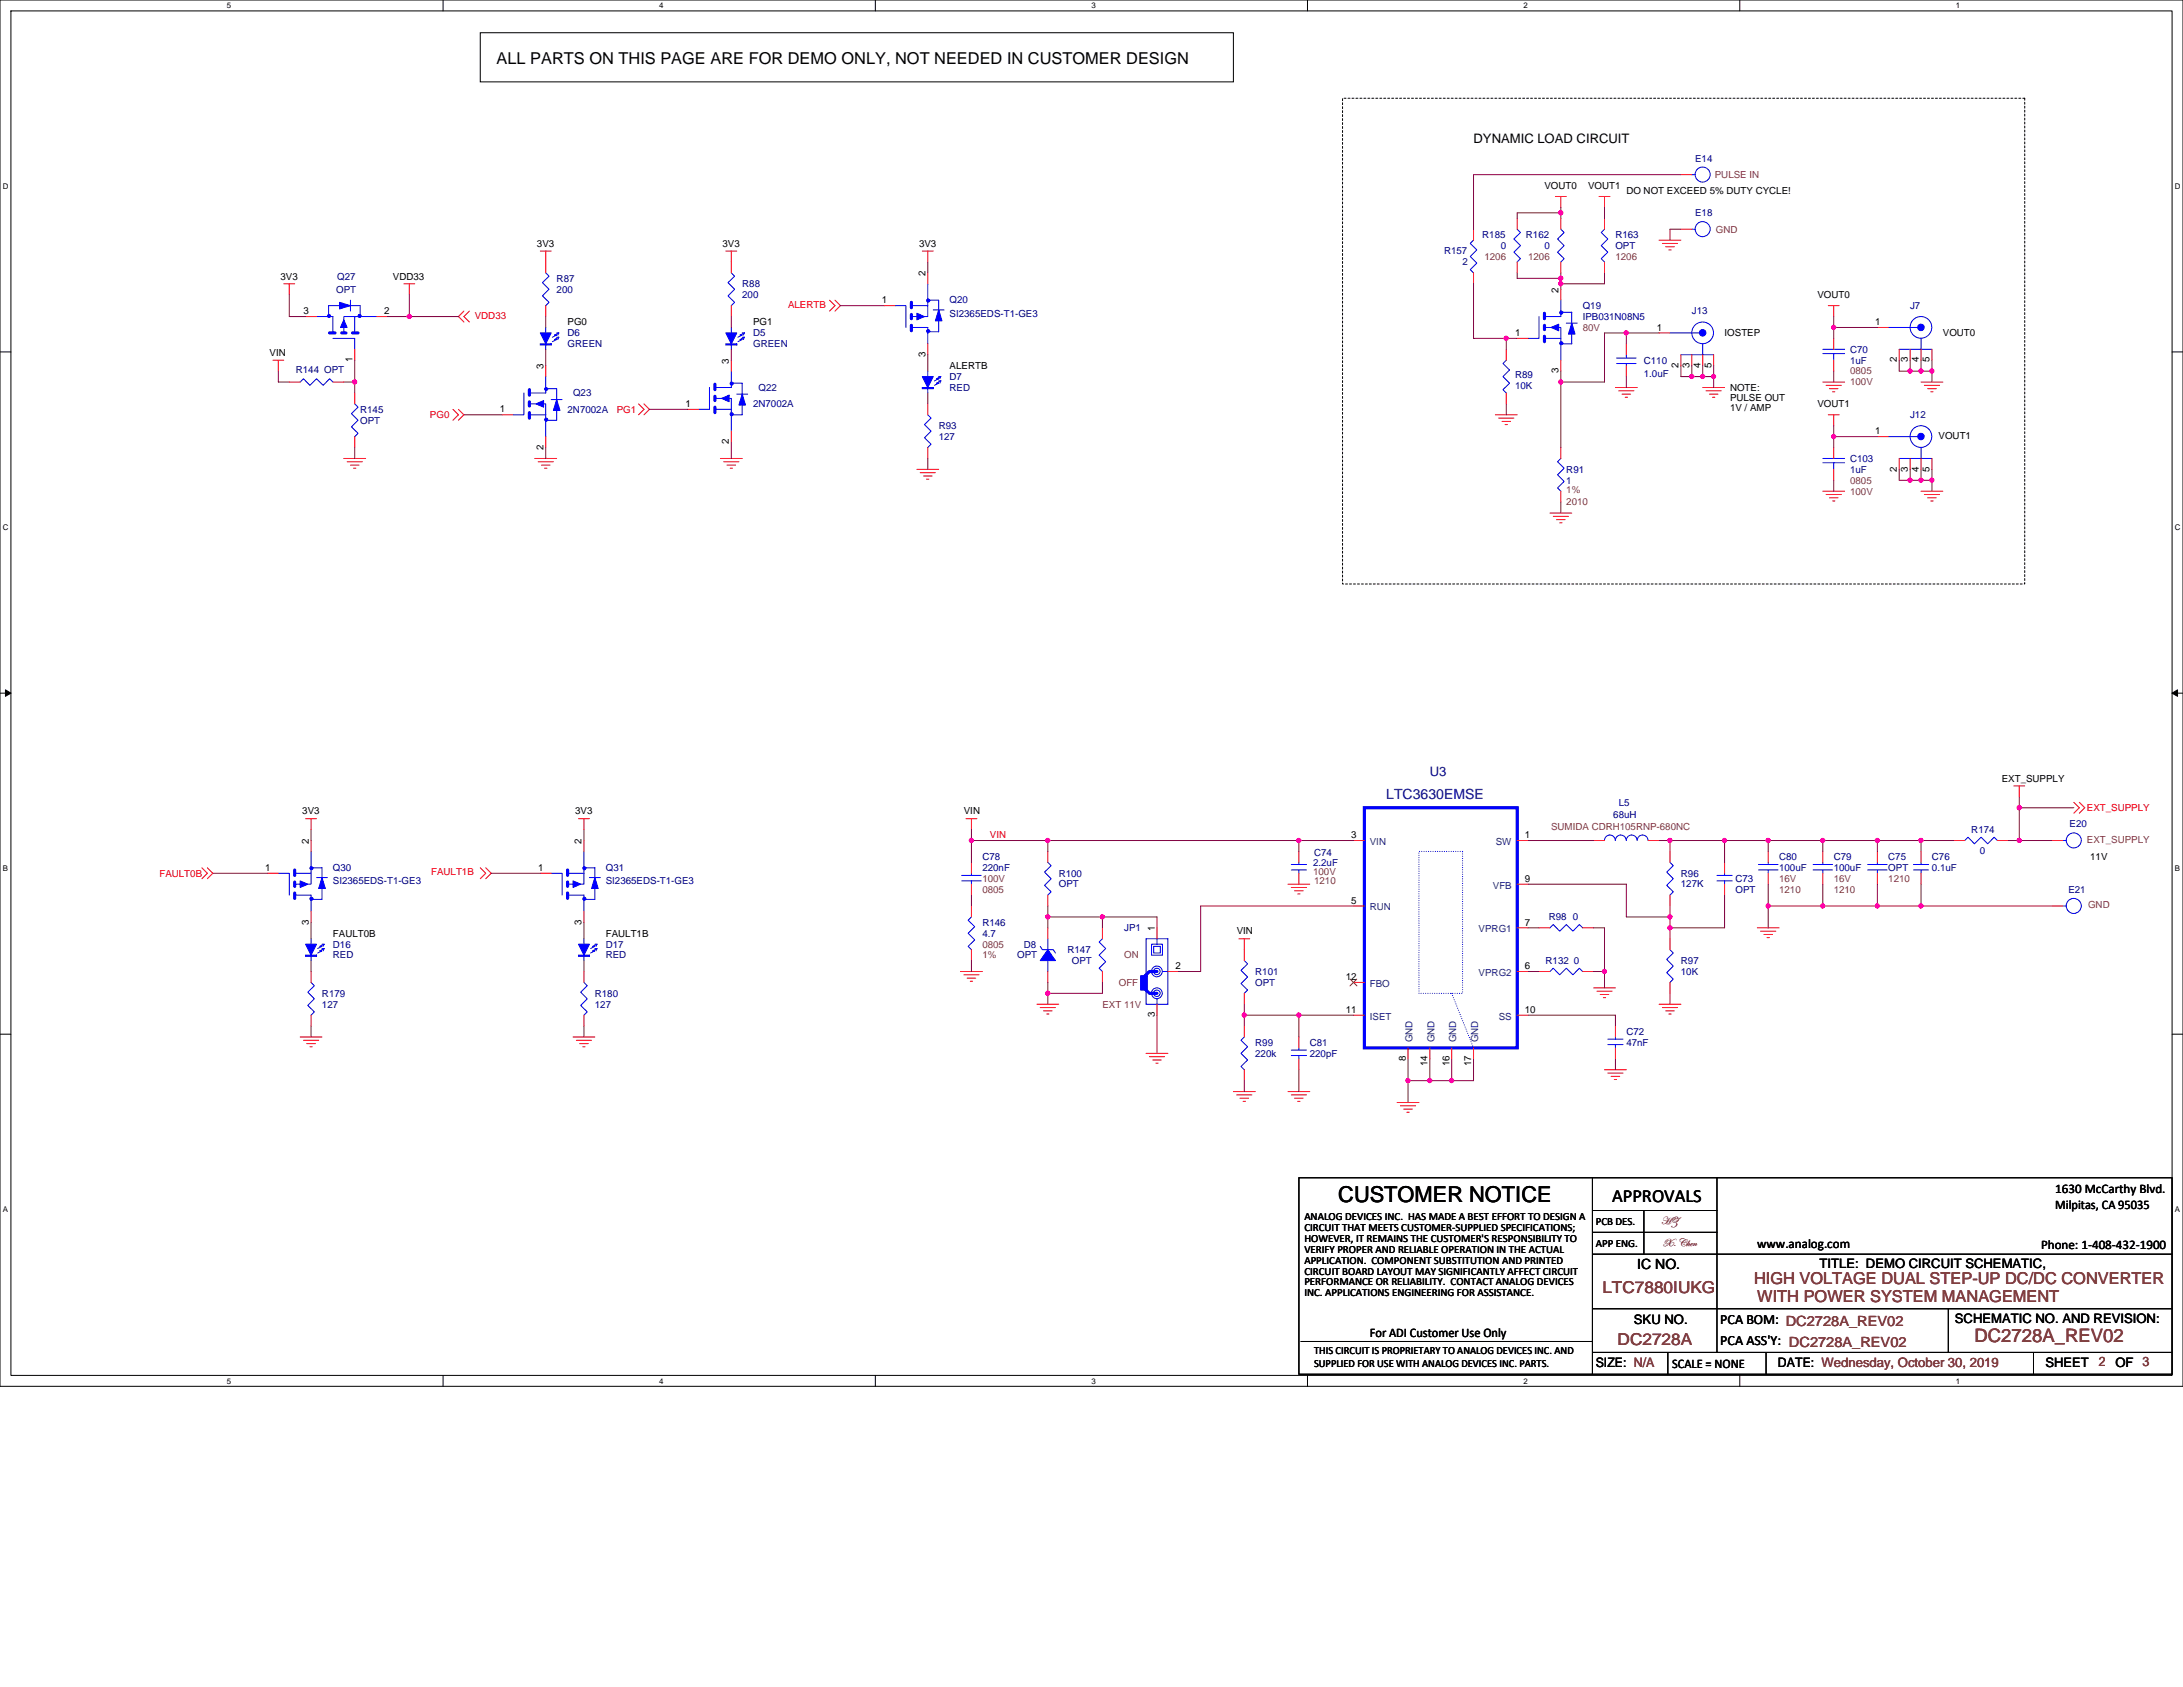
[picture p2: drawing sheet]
<svg xmlns="http://www.w3.org/2000/svg" width="279mm" height="216mm" viewBox="0 0 279 216" stroke-linecap="round" stroke-linejoin="round" font-family="sans-serif">
<defs><g id="words">
<text font-size="2.8" x="171.3" y="153.8">CUSTOMER NOTICE</text>
<text font-size="2.4" x="206.3" y="153.8">APPROVALS</text>
<text font-size="2.4" fill="#804040" x="252.7" y="171.7">DC2728A_REV02</text>
<text font-size="2.1" x="63.6" y="8.2">ALL PARTS ON THIS PAGE ARE FOR DEMO ONLY, NOT NEEDED IN CUSTOMER DESIGN</text>
<g font-size="2.1" fill="#804040">
<text x="205.1" y="165.5">LTC7880IUKG</text>
<text x="224.5" y="164.4">HIGH VOLTAGE DUAL STEP-UP DC/DC CONVERTER</text>
<text x="224.9" y="166.6">WITH POWER SYSTEM MANAGEMENT</text>
<text x="207" y="172.2">DC2728A</text>
</g>
<text font-size="1.8" fill="#000080" x="177.4" y="102.2">LTC3630EMSE</text>
<g font-size="1.8">
<text x="209.5" y="162.4">IC NO.</text>
<text x="220.2" y="169.5">PCA BOM: DC2728A_REV02</text>
<text x="220.2" y="172.1">PCA ASS'Y: DC2728A_REV02</text>
</g>
<g font-size="1.7">
<text x="188.6" y="18.3">DYNAMIC LOAD CIRCUIT</text>
<text x="263.1" y="154.7">Milpitas, CA 95035</text>
<text x="263.1" y="152.7">1630 McCarthy Blvd.</text>
<text x="224.9" y="159.7">www.analog.com</text>
<text x="261.2" y="159.9">Phone: 1‐408‐432‐1900</text>
<text x="232.9" y="162.3">TITLE: DEMO CIRCUIT SCHEMATIC,</text>
<text x="175.3" y="171">For ADI Customer Use Only</text>
<text x="209.1" y="169.4">SKU NO.</text>
<text x="250.2" y="169.3">SCHEMATIC NO. AND REVISION:</text>
<text x="204.2" y="175">SIZE: N/A</text>
<text x="214" y="175.1">SCALE = NONE</text>
<text x="227.6" y="175">DATE: Wednesday, October 30, 2019</text>
<text x="261.8" y="175">SHEET</text>
<text x="270.7" y="175">OF 3</text>
</g>
<text font-size="1.7" fill="#000080" x="183" y="99.3">U3</text>
<text font-size="1.7" fill="#804040" x="268.6" y="174.9">2</text>
<g font-size="1.4">
<text x="166.9" y="156.1">ANALOG DEVICES INC. HAS MADE A BEST EFFORT TO DESIGN A</text>
<text x="166.9" y="157.5">CIRCUIT THAT MEETS CUSTOMER‐SUPPLIED SPECIFICATIONS;</text>
<text x="166.9" y="158.9">HOWEVER, IT REMAINS THE CUSTOMER'S RESPONSIBILITY TO</text>
<text x="166.9" y="160.3">VERIFY PROPER AND RELIABLE OPERATION IN THE ACTUAL</text>
<text x="166.9" y="161.7">APPLICATION. COMPONENT SUBSTITUTION AND PRINTED</text>
<text x="204.2" y="156.8">PCB DES.</text>
<text x="204.2" y="159.6">APP ENG.</text>
<text x="166.9" y="163.1">CIRCUIT BOARD LAYOUT MAY SIGNIFICANTLY AFFECT CIRCUIT</text>
<text x="166.9" y="164.5">PERFORMANCE OR RELIABILITY. CONTACT ANALOG DEVICES</text>
<text x="166.9" y="165.9">INC. APPLICATIONS ENGINEERING FOR ASSISTANCE.</text>
<text x="168.2" y="173.3">THIS CIRCUIT IS PROPRIETARY TO ANALOG DEVICES INC. AND</text>
<text x="168.2" y="175">SUPPLIED FOR USE WITH ANALOG DEVICES INC. PARTS.</text>
</g>
<g font-size="1.4" fill="#804040">
<text x="212.6" y="156.7">[</text>
<text x="212.8" y="159.5">kA V{xÇ</text>
<text x="213.8" y="156.7">m</text>
</g>
<g font-size="1.2" fill="#000080">
<text x="217" y="20.7">E14</text>
<text x="217" y="27.7">E18</text>
<text x="43.2" y="35.8">Q27</text>
<text x="184.8" y="32.6">R157</text>
<text x="187.2" y="34">2</text>
<text x="189.7" y="30.5">R185</text>
<text x="192.1" y="31.9">0</text>
<text x="195.3" y="30.5">R162</text>
<text x="197.7" y="31.9">0</text>
<text x="206.8" y="30.5">R163</text>
<text x="206.8" y="31.9">OPT</text>
<text x="43" y="37.4">OPT</text>
<text x="71.2" y="36">R87</text>
<text x="71.2" y="37.4">200</text>
<text x="95" y="36.7">R88</text>
<text x="95" y="38.1">200</text>
<text x="121.5" y="38.8">Q20</text>
<text x="121.5" y="40.5">SI2365EDS-T1-GE3</text>
<text x="202.6" y="39.5">Q19</text>
<text x="202.6" y="40.9">IPB031N08N5</text>
<text x="216.5" y="40.2">J13</text>
<text x="244.5" y="39.5">J7</text>
<text x="37.9" y="47.8">R144 OPT</text>
<text x="72.6" y="43">D6</text>
<text x="72.6" y="44.4">GREEN</text>
<text x="96.4" y="43">D5</text>
<text x="96.4" y="44.4">GREEN</text>
<text x="210.4" y="46.5">C110</text>
<text x="236.8" y="45.1">C70</text>
<text x="236.8" y="46.5">1uF</text>
<text x="46.1" y="52.8">R145</text>
<text x="72.6" y="52.8">2N7002A</text>
<text x="73.3" y="50.7">Q23</text>
<text x="96.4" y="52.1">2N7002A</text>
<text x="97.1" y="50">Q22</text>
<text x="121.5" y="48.6">D7</text>
<text x="121.5" y="50">RED</text>
<text x="193.9" y="48.3">R89</text>
<text x="193.9" y="49.7">10K</text>
<text x="210.4" y="48.2">1.0uF</text>
<text x="244.5" y="53.5">J12</text>
<text x="46.1" y="54.2">OPT</text>
<text x="120.1" y="54.9">R93</text>
<text x="120.1" y="56.3">127</text>
<text x="236.8" y="59.1">C103</text>
<text x="200.5" y="60.5">R91</text>
<text x="200.5" y="61.9">1</text>
<text x="236.8" y="60.5">1uF</text>
<text x="206.5" y="104.6">68uH</text>
<text x="207.2" y="103.1">L5</text>
<text x="252.3" y="106.6">R174</text>
<text x="264.9" y="105.9">E20</text>
<text x="42.6" y="111.5">Q30</text>
<text x="42.6" y="113.2">SI2365EDS-T1-GE3</text>
<text x="77.5" y="111.5">Q31</text>
<text x="77.5" y="113.2">SI2365EDS-T1-GE3</text>
<text x="125.7" y="110.1">C78</text>
<text x="125.7" y="111.5">220nF</text>
<text x="135.5" y="112.2">R100</text>
<text x="135.5" y="113.6">OPT</text>
<text x="168.1" y="110.8">2.2uF</text>
<text x="168.2" y="109.5">C74</text>
<text x="215.1" y="112.2">R96</text>
<text x="215.1" y="113.6">127K</text>
<text x="222.1" y="112.9">C73</text>
<text x="227.7" y="110.1">C80</text>
<text x="227.7" y="111.5">100uF</text>
<text x="234.7" y="110.1">C79</text>
<text x="234.7" y="111.5">100uF</text>
<text x="241.7" y="110.1">C75</text>
<text x="241.7" y="111.5">OPT</text>
<text x="247.3" y="110.1">C76</text>
<text x="247.3" y="111.5">0.1uF</text>
<text x="253.4" y="109.2">0</text>
<text x="125.7" y="118.5">R146</text>
<text x="125.7" y="119.9">4.7</text>
<text x="143.9" y="119.2">JP1</text>
<text x="198.2" y="117.8">R98 0</text>
<text x="222.1" y="114.3">OPT</text>
<text x="264.7" y="114.3">E21</text>
<text x="42.6" y="121.3">D16</text>
<text x="42.6" y="122.7">RED</text>
<text x="77.5" y="121.3">D17</text>
<text x="77.5" y="122.7">RED</text>
<text x="130.2" y="122.7">OPT</text>
<text x="131" y="121.3">D8</text>
<text x="136.6" y="122">R147</text>
<text x="137.2" y="123.4">OPT</text>
<text x="160.7" y="124.8">R101</text>
<text x="197.8" y="123.4">R132 0</text>
<text x="215.1" y="123.4">R97</text>
<text x="215.1" y="124.8">10K</text>
<text x="41.2" y="127.6">R179</text>
<text x="41.2" y="128.9">127</text>
<text x="76.1" y="127.6">R180</text>
<text x="76.1" y="128.9">127</text>
<text x="160.7" y="126.2">OPT</text>
<text x="160.7" y="133.8">R99</text>
<text x="160.7" y="135.2">220k</text>
<text x="167.6" y="133.8">C81</text>
<text x="167.6" y="135.2">220pF</text>
<text x="208.2" y="132.4">C72</text>
<text x="208.2" y="133.8">47nF</text>
</g>
<g font-size="1.2" fill="#804040">
<text x="219.5" y="22.8">PULSE IN</text>
<text x="219.6" y="29.8">GND</text>
<text x="190" y="33.3">1206</text>
<text x="195.6" y="33.3">1206</text>
<text x="206.8" y="33.3">1206</text>
<text x="202.6" y="42.3">80V</text>
<text x="236.8" y="47.9">0805</text>
<text x="236.8" y="49.3">100V</text>
<text x="200.5" y="63.1">1%</text>
<text x="200.5" y="64.7">2010</text>
<text x="236.8" y="63.3">100V</text>
<text x="236.8" y="61.9">0805</text>
<text x="198.5" y="106.2">SUMIDA CDRH105RNP-680NC</text>
<text x="267.1" y="107.8">EXT_SUPPLY</text>
<text x="125.7" y="112.9">100V</text>
<text x="168.1" y="112">100V</text>
<text x="168.2" y="113.2">1210</text>
<text x="227.7" y="112.9">16V</text>
<text x="234.7" y="112.9">16V</text>
<text x="241.7" y="112.9">1210</text>
<text x="125.7" y="114.3">0805</text>
<text x="227.7" y="114.3">1210</text>
<text x="234.7" y="114.3">1210</text>
<text x="267.3" y="116.2">GND</text>
<text x="125.7" y="121.3">0805</text>
<text x="125.7" y="122.7">1%</text>
<text x="143.9" y="122.7">ON</text>
<text x="141.1" y="128.9">EXT 11V</text>
<text x="143.2" y="126.2">OFF</text>
</g>
<g font-size="1.2">
<text x="197.7" y="24.2">VOUT0</text>
<text x="203.3" y="24.2">VOUT1</text>
<text x="208.2" y="24.9">DO NOT EXCEED 5% DUTY CYCLE!</text>
<text x="35.9" y="35.8">3V3</text>
<text x="50.3" y="35.8">VDD33</text>
<text x="68.7" y="31.6">3V3</text>
<text x="92.5" y="31.6">3V3</text>
<text x="117.6" y="31.6">3V3</text>
<text x="118.4" y="35.3" transform="rotate(-90 118.4 35.3)">2</text>
<text x="38.8" y="40.2">3</text>
<text x="49.2" y="40.2">2</text>
<text x="72.6" y="41.6">PG0</text>
<text x="96.4" y="41.6">PG1</text>
<text x="112.9" y="38.8">1</text>
<text x="199.5" y="37.4" transform="rotate(-90 199.5 37.4)">2</text>
<text x="232.6" y="38.1">VOUT0</text>
<text x="240" y="41.6">1</text>
<text x="34.5" y="45.6">VIN</text>
<text x="45.1" y="46.4" transform="rotate(-90 45.1 46.4)">1</text>
<text x="69.6" y="47.2" transform="rotate(-90 69.6 47.2)">3</text>
<text x="93.3" y="46.5" transform="rotate(-90 93.3 46.5)">3</text>
<text x="118.4" y="45.7" transform="rotate(-90 118.4 45.7)">3</text>
<text x="121.5" y="47.2">ALERTB</text>
<text x="193.9" y="43">1</text>
<text x="199.5" y="47.8" transform="rotate(-90 199.5 47.8)">3</text>
<text x="212.1" y="42.3">1</text>
<text x="214.8" y="47.1" transform="rotate(-90 214.8 47.1)">2</text>
<text x="216.2" y="47.1" transform="rotate(-90 216.2 47.1)">3</text>
<text x="217.6" y="47.1" transform="rotate(-90 217.6 47.1)">4</text>
<text x="219" y="47.1" transform="rotate(-90 219 47.1)">5</text>
<text x="220.7" y="43">IOSTEP</text>
<text x="242.8" y="46.4" transform="rotate(-90 242.8 46.4)">2</text>
<text x="244.2" y="46.4" transform="rotate(-90 244.2 46.4)">3</text>
<text x="245.6" y="46.4" transform="rotate(-90 245.6 46.4)">4</text>
<text x="247" y="46.4" transform="rotate(-90 247 46.4)">5</text>
<text x="248.7" y="43">VOUT0</text>
<text x="64" y="52.8">1</text>
<text x="87.7" y="52.1">1</text>
<text x="221.4" y="50">NOTE:</text>
<text x="221.4" y="51.3">PULSE OUT</text>
<text x="221.4" y="52.6">1V / AMP</text>
<text x="232.6" y="52.1">VOUT1</text>
<text x="69.6" y="57.6" transform="rotate(-90 69.6 57.6)">2</text>
<text x="93.3" y="56.9" transform="rotate(-90 93.3 56.9)">2</text>
<text x="240" y="55.6">1</text>
<text x="248.1" y="56.2">VOUT1</text>
<text x="242.8" y="60.3" transform="rotate(-90 242.8 60.3)">2</text>
<text x="244.2" y="60.3" transform="rotate(-90 244.2 60.3)">3</text>
<text x="245.6" y="60.3" transform="rotate(-90 245.6 60.3)">4</text>
<text x="247" y="60.3" transform="rotate(-90 247 60.3)">5</text>
<text x="256.2" y="100">EXT_SUPPLY</text>
<text x="38.7" y="104.2">3V3</text>
<text x="39.5" y="108" transform="rotate(-90 39.5 108)">2</text>
<text x="73.6" y="104.2">3V3</text>
<text x="74.4" y="108" transform="rotate(-90 74.4 108)">2</text>
<text x="123.4" y="104.2">VIN</text>
<text x="173" y="107.3">3</text>
<text x="195.2" y="107.3">1</text>
<text x="34" y="111.5">1</text>
<text x="68.9" y="111.5">1</text>
<text x="195.2" y="112.9">9</text>
<text x="267.5" y="110.1">11V</text>
<text x="39.5" y="118.3" transform="rotate(-90 39.5 118.3)">3</text>
<text x="42.6" y="119.9">FAULT0B</text>
<text x="74.4" y="118.3" transform="rotate(-90 74.4 118.3)">3</text>
<text x="77.5" y="119.9">FAULT1B</text>
<text x="147.8" y="119.2" transform="rotate(-90 147.8 119.2)">1</text>
<text x="158.3" y="119.6">VIN</text>
<text x="173" y="115.7">5</text>
<text x="195.2" y="118.4">7</text>
<text x="150.5" y="124">2</text>
<text x="172.3" y="125.4">12</text>
<text x="195.2" y="124">6</text>
<text x="147.8" y="130.2" transform="rotate(-90 147.8 130.2)">3</text>
<text x="172.3" y="129.6">11</text>
<text x="195.2" y="129.6">10</text>
<text x="179.9" y="135.8" transform="rotate(-90 179.9 135.8)">8</text>
<text x="182.7" y="136.5" transform="rotate(-90 182.7 136.5)">14</text>
<text x="185.5" y="136.5" transform="rotate(-90 185.5 136.5)">16</text>
<text x="188.3" y="136.5" transform="rotate(-90 188.3 136.5)">17</text>
</g>
<g font-size="1.2" fill="#f00">
<text x="60.8" y="40.8">VDD33</text>
<text x="100.9" y="39.4">ALERTB</text>
<text x="55" y="53.5">PG0</text>
<text x="78.9" y="52.8">PG1</text>
<text x="126.7" y="107.3">VIN</text>
<text x="267.1" y="103.8">EXT_SUPPLY</text>
<text x="20.4" y="112.2">FAULT0B</text>
<text x="55.2" y="112">FAULT1B</text>
</g>
<g font-size="1.2" fill="#004080">
<text x="175.3" y="108.1">VIN</text>
<text x="191.1" y="113.7">VFB</text>
<text x="191.4" y="108.1">SW</text>
<text x="175.3" y="116.5">RUN</text>
<text x="189.3" y="119.3">VPRG1</text>
<text x="189.3" y="124.9">VPRG2</text>
<text x="175.3" y="126.3">FBO</text>
<text x="175.3" y="130.5">ISET</text>
<text x="191.8" y="130.5">SS</text>
<text x="180.8" y="133.4" transform="rotate(-90 180.8 133.4)">GND</text>
<text x="183.6" y="133.4" transform="rotate(-90 183.6 133.4)">GND</text>
<text x="186.4" y="133.4" transform="rotate(-90 186.4 133.4)">GND</text>
<text x="189.2" y="133.4" transform="rotate(-90 189.2 133.4)">GND</text>
</g>
<g font-size="1">
<text x="29" y="1.1">5</text>
<text x="84.3" y="1.1">4</text>
<text x="139.7" y="1.1">3</text>
<text x="195" y="1.1">2</text>
<text x="250.3" y="1.1">1</text>
<text x=".4" y="24.1">D</text>
<text x="278.4" y="24.1">D</text>
<text x=".4" y="67.8">C</text>
<text x="278.4" y="67.8">C</text>
<text x=".4" y="111.4">B</text>
<text x="278.4" y="111.4">B</text>
<text x=".4" y="155.1">A</text>
<text x="278.4" y="155.1">A</text>
<text x="29" y="177.1">5</text>
<text x="84.3" y="177.1">4</text>
<text x="139.7" y="177.1">3</text>
<text x="195" y="177.1">2</text>
<text x="250.3" y="177.1">1</text>
</g>
</g></defs>
<path d="M0 0h279.4v177.4h-279.4zM1.4 1.4h276.6v174.6h-276.6z" fill="none" stroke="#000" stroke-width=".13"/>
<g fill="#fff">
<path d="M29 .1h.6v1.2h-.6z"/>
<path d="M29 176.2h.6v1.1h-.6z"/>
</g>
<path d="M56.7 0v1.4M56.7 176v1.4" fill="none" stroke="#000" stroke-width=".13"/>
<g fill="#fff">
<path d="M84.3 .1h.6v1.2h-.6z"/>
<path d="M84.3 176.2h.6v1.1h-.6z"/>
</g>
<path d="M112 0v1.4M112 176v1.4" fill="none" stroke="#000" stroke-width=".13"/>
<g fill="#fff">
<path d="M139.7 .1h.5v1.2h-.5z"/>
<path d="M139.7 176.2h.5v1.1h-.5z"/>
</g>
<path d="M167.3 0v1.4M167.3 176v1.4" fill="none" stroke="#000" stroke-width=".13"/>
<g fill="#fff">
<path d="M195 .1h.5v1.2h-.5z"/>
<path d="M195 176.2h.5v1.1h-.5z"/>
</g>
<path d="M222.7 0v1.4M222.7 176v1.4" fill="none" stroke="#000" stroke-width=".13"/>
<g fill="#fff">
<path d="M250.3 .1h.6v1.2h-.6z"/>
<path d="M250.3 176.2h.6v1.1h-.6z"/>
<path d="M.4 23.2h.7v1.1h-.7z"/>
<path d="M278.4 23.2h.7v1.1h-.7z"/>
<path d="M.4 66.9h.7v1.1h-.7z"/>
<path d="M278.4 66.9h.7v1.1h-.7z"/>
</g>
<path d="M0 45h1.4M278 45h1.4" fill="none" stroke="#000" stroke-width=".13"/>
<g fill="#fff">
<path d="M.4 110.5h.6v1.2h-.6z"/>
<path d="M278.4 110.5h.6v1.2h-.6z"/>
</g>
<path d="M0 88.7h1.4M278 88.7h1.4" fill="none" stroke="#000" stroke-width=".13"/>
<path d="M.7 88.3l.7 .4-.7 .4zM278 88.7l.7-.4v.8z" fill="#000" stroke="#000" stroke-width=".13"/>
<g fill="#fff">
<path d="M.4 154.2h.6v1.1h-.6z"/>
<path d="M278.4 154.2h.6v1.1h-.6z"/>
</g>
<g fill="none" stroke="#000" stroke-width=".13">
<path d="M61.5 4.2h96.4v6.3h-96.4zM0 132.4h1.4M278 132.4h1.4M166.2 150.7h111.8v25.2h-111.8zM203.8 154.9h16M203.8 157.7h16M203.8 150.7v25.2M210.4 154.9v5.6M219.8 150.7v22.4h58.2M166.5 171.7h37.3M203.8 160.5h74.2M203.8 167.5h74.2"/>
<path d="M203.8 173.1h16.1M213.5 173.1v2.8M226 173.1v2.8M249.4 167.5v5.6M260.3 173.1v2.8"/>
</g>
<path d="M171.8 12.6h87.3v62.1h-87.3z" fill="none" stroke="#000" stroke-width=".13" stroke-dasharray=".3 .3"/>
<g fill="none" stroke="#f00" stroke-width=".13">
<path d="M36.3 36.3h1.4M37 36.3v1.4M51.7 36.3h1.4M52.4 36.3v1.4M59.4 39.8l-.7 .7 .7 .7M60.1 39.8l-.7 .7 .7 .7M69.2 32.1h1.3M69.8 32.1v2.8M69.8 39.1v1.4M92.9 32.1h1.4M93.6 39.1v1.4M93.6 32.1v2.8"/>
<path d="M106.2 38.4l.7 .7-.7 .7M106.9 38.4l.7 .7-.7 .7M113.2 39.1h1.4M118 32.1h1.4M118.7 32.1v1.4M118.7 34.9v1.4M188.6 29.3v1.4M188.6 34.9v1.4M194.2 27.9v1.4M194.2 33.5v1.4M199.1 25.1h1.4M199.8 25.1v1.4"/>
<path d="M199.8 37v1.4M199.8 27.9v1.4M199.8 33.5v1.4M204.7 25.1h1.4M205.4 25.1v1.4M205.4 27.9v1.4M205.4 33.5v1.4M212.3 30.7h2.8M212.8 31.2h1.9M213.2 31.6h1.1M213.6 32h.3M215.1 22.4h1.4"/>
<path d="M215.1 29.3h1.4M234 39.1h1.4M234.7 39.1v1.4M34.9 46.1h1.4M35.6 46.1v1.4M37 48.9h1.4M39.1 40.5h1.4M42.6 48.9h1.4M44 58.7h2.8M44.4 59.1h2M44.9 59.5h1.1M45.3 59.9h.3"/>
<path d="M45.4 44.7v1.4M45.4 50.3v1.4M45.4 55.9v1.4M48.2 40.5h1.4M58 52.4l.7 .7-.7 .7M58.7 52.4l.7 .7-.7 .7M64.3 53.1h1.4M68.5 58.7h2.7M68.9 59.1h1.9M69.3 59.5h1.1M69.7 59.9h.3M69.8 55.9v1.4"/>
<path d="M69.8 46.8v1.4M69.8 41.9h.1M69.8 44.7h.1M81.7 51.7l.7 .7-.7 .7M82.4 51.7l.7 .7-.7 .7M88 52.4h1.4M92.2 58.7h2.8M92.6 59.1h2M93 59.5h1.1M93.5 59.9h.2M93.6 55.2v1.4M93.6 46.1v1.4"/>
<path d="M93.6 41.9h.1M93.6 44.7h.1M118.7 44v1.4M118.7 47.5h.1M118.7 50.3h.1M118.7 51.7v1.4M118.7 57.3v1.4M191.4 53.1h2.8M191.8 53.5h2M192.2 53.9h1.1M192.6 54.3h.3M192.8 44.7v1.4"/>
<path d="M192.8 50.3v1.4M194.2 43.3h1.4M199.8 57.3v1.4M199.8 46.1v1.4M206.8 49.6h2.8M207.2 50h1.9M207.6 50.4h1.1M208 50.8h.3M208.2 46.8v1.4M208.2 44v1.4M212.3 42.6h1.4M215.1 45.4v1.4"/>
<path d="M216.5 45.4v1.4M217.9 49.6h2.8M217.9 45.4v1.4M218.4 50h1.9M218.8 50.4h1.1M219.2 50.8h.3M219.3 45.4v1.4M233.3 48.9h2.8M233.7 49.3h2M234 53.1h1.4M234.1 49.7h1.1M234.5 50.1h.3"/>
<path d="M234.7 53.1v1.4M234.7 43.3v1.4M234.7 46.1v1.4M234.7 57.3v1.4M240.3 41.9h1.4M240.3 55.9h1.4M243.1 44.7v1.4M243.1 58.7v1.4M244.5 44.7v1.4M244.5 58.7v1.4M245.9 44.7v1.4M245.9 58.7v1.4"/>
<path d="M245.9 48.9h2.8M246.3 49.3h1.9M246.7 49.7h1.1M247.1 50.1h.3M247.3 44.7v1.4M247.3 58.7v1.4M117.3 60.1h2.8M117.8 60.5h1.9M118.2 60.9h1.1M118.6 61.3h.3M198.4 65.7h2.8M198.8 66.1h1.9"/>
<path d="M199.2 66.5h1.1M199.6 66.9h.3M199.8 62.9v1.4M233.3 62.9h2.8M233.7 63.3h2M234.1 63.7h1.1M234.5 64.1h.3M234.7 60.1v1.4M245.9 62.9h2.8M246.3 63.3h1.9M246.7 63.7h1.1M247.1 64.1h.3"/>
<path d="M25.8 111.1l.7 .7-.7 .7M26.5 111.1l.7 .7-.7 .7M34.2 111.8h1.4M39.1 104.8h1.4M39.8 104.8v1.4M39.8 107.6v1.4M39.8 116.6v1.4M61.5 111.1l.7 .7-.7 .7M62.2 111.1l.7 .7-.7 .7M69.2 111.8h1.3M74 104.8h1.4M74.7 104.8v1.4"/>
<path d="M74.7 107.6v1.4M74.7 116.6v1.4M123.6 104.8h1.4M124.3 104.8v1.4M124.3 116v1.3M124.3 110.4v1.4M124.3 113.2v1.4M134.1 109v1.4M134.1 114.6v1.4M134.1 118.7v1.4M141.1 118.7v1.4M148.1 118.7v1.4"/>
<path d="M164.8 113.2h2.8M165.3 113.6h1.9M165.7 114h1.1M166.1 114.4h.3M166.2 109v1.4M166.2 111.8v1.4M173.2 107.6h1.4M173.2 116h1.4M194.2 107.6h1.4M194.2 118.7h1.4M194.2 113.2h1.4M197 118.7h1.4"/>
<path d="M202.6 118.7h1.4M204 107.6h1.4M210.9 107.6h1.4M213.7 109v1.4M213.7 114.6v1.4M220.7 110.4v1.4M220.7 113.2v1.4M224.9 118.7h2.8M225.3 119.2h2M225.8 119.6h1.1M226.2 120h.3M226.3 109v1.4"/>
<path d="M226.3 111.8v1.4M233.3 109v1.4M233.3 111.8v1.4M240.3 109v1.4M240.3 111.8v1.4M245.9 109v1.4M245.9 111.8v1.4M250.1 107.6h1.4M255.7 107.6h1.3M257.7 100.6h1.4M258.4 100.6v1.4M262.6 107.6h1.4"/>
<path d="M262.6 116h1.4M265.4 102.7l.7 .7-.7 .7M266.1 102.7l.7 .7-.7 .7M38.4 132.7h2.8M38.8 133.1h2M39.3 133.6h1.1M39.7 134h.3M39.8 120.1h.1M39.8 122.9h.1M39.8 124.3v1.4M39.8 129.9v1.4M73.3 132.7h2.8"/>
<path d="M73.8 133.1h1.9M74.2 133.6h1.1M74.6 134h.3M74.7 120.1h.1M74.7 122.9h.1M74.7 124.3v1.4M74.7 129.9v1.4M122.9 124.3h2.8M123.4 124.8h1.9M123.8 125.2h1.1M124.2 125.6h.3M124.3 121.5v1.4"/>
<path d="M132.7 128.5h2.8M133.1 128.9h2M133.6 129.4h1.1M134 129.8h.3M134.1 124.3v1.4M141.1 124.3v1.4M146.7 134.8h2.8M147.1 135.2h2M147.5 135.7h1.1M147.9 136.1h.3M148.1 128.5v1.4M149.5 124.3h1.4"/>
<path d="M157.9 139.7h2.8M158.6 120.1h1.4M159.3 136.9v1.4M159.3 131.3v1.4M159.3 127.1v1.4M159.3 120.1v2.8M164.8 139.7h2.8M166.2 132.7v1.4M166.2 135.5v1.4M173.2 125.7h1.4M173.2 129.9h1.4M180.2 134.1v1.4"/>
<path d="M183 134.1v1.4M185.8 134.1v1.4M188.6 134.1v1.4M194.2 124.3h1.4M194.2 129.9h1.4M197 124.3h1.4M202.6 124.3h1.4M204 126.4h2.8M204.4 126.9h1.9M204.8 127.3h1.1M205.2 127.7h.3M205.4 136.9h2.8"/>
<path d="M205.8 137.3h1.9M206.2 137.8h1.1M206.6 138.2h.3M206.8 131.3v1.4M206.8 134.1v1.4M212.3 128.5h2.8M212.8 128.9h1.9M213.2 129.4h1.1M213.6 129.8h.3M213.7 120.1v1.4M213.7 125.7v1.4M158.3 140.1h1.9"/>
<path d="M158.7 140.5h1.1M159.1 140.9h.3M165.3 140.1h1.9M165.7 140.5h1.1M166.1 140.9h.3M178.8 141.1h2.8M179.2 141.5h2M179.7 141.9h1.1M180.1 142.3h.3"/>
</g>
<g fill="none" stroke="#00f" stroke-width=".13">
<path d="M44.2 39.1h-2.1v1.4M44.3 39.1h1.8v1.4M44.9 38.4v1.4M69.8 34.9l.5 .4-.9 .9 .9 .8-.9 .9 .9 .8-.5 .4M93.6 34.9l.4 .4-.8 .9 .8 .8-.8 .9 .8 .8-.4 .4M114.6 39.1h1.4v2.8M116.6 39.1h2.1M118.7 36.3v4.2h-2.1M118.7 38.4h1.4v1.8M119.4 39.7h1.4M188.6 30.7l-.4 .5 .8 .8-.8 .8 .8 .9-.8 .8 .4 .4M194.2 29.3l.4 .5-.8 .8 .8 .8-.8 .9 .8 .8-.4 .4"/>
<path d="M199.8 38.4v2.1h-2.1M199.8 40h1.4v2.1M199.8 29.3l.4 .5-.9 .8 .9 .8-.9 .9 .9 .8-.4 .4M205.4 29.3l-.5 .5 .9 .8-.9 .8 .9 .9-.9 .8 .5 .4M216.5 22.4h.5M216.5 29.3h.5M38.4 48.9l.4-.4 .9 .8 .8-.8 .9 .8 .8-.8 .4 .4M40.5 40.5h2.1v2.1M42.6 43.3h2.8v1.4M45.4 40.5v2.1M45.4 51.7l.4 .4-.8 .8 .8 .9-.8 .8 .8 .9-.4 .4M48.2 40.5h-4.2v2.1"/>
<path d="M67.1 50.3v2.8h-1.4M67.8 51.7h2v4.2M67.8 53.1h2M69.8 43.3h.1M69.8 48.2v2.1h-2M69.8 49.7h1.4v2.1M69.8 41.9v.7M69.8 44v.7M70.5 51.1h1.4M71.2 42.6h.3M71.2 43.2h.3M71.2 52v1.8h-1.4"/>
<path d="M71.5 42.6l-.5 .3h.2l-.5 .3M71.5 43.2l-.5 .3h.2l-.5 .2M71.5 42.6l-.1 .3M71.5 43.2l-.1 .3M90.8 49.6v2.8h-1.4M91.5 51h2.1v4.2M91.5 52.4h2.1M93.6 43.3h.1M93.6 47.5v2.1h-2.1M93.6 49h1.4v2.1M93.6 41.9v.7M93.6 44v.7"/>
<path d="M94.3 50.4h1.4M95 42.6h.3M95 43.2h.3M95 51.3v1.8h-1.4M95.3 42.6l-.6 .3h.3l-.6 .3M95.3 43.2l-.6 .3h.3l-.6 .2M95.3 42.6l-.2 .3M95.3 43.2l-.2 .3M116.6 41.9h2.1v2.1M118.7 48.9h.1M118.7 47.5v.7M118.7 49.6v.7"/>
<path d="M118.7 53.1l.5 .4-.9 .8 .9 .9-.9 .8 .9 .9-.5 .4M120.1 48.2h.3M120.1 48.7h.3M120.1 40.4v2.1h-1.4M120.4 48.2l-.5 .3h.2l-.5 .2M120.4 48.7l-.5 .3h.2l-.5 .3M120.4 48.2l-.1 .3M120.4 48.7l-.1 .3M192.8 46.1l-.4 .4 .8 .8-.8 .9 .8 .8-.8 .9 .4 .4M197 40.5v2.8h-1.4M197.7 41.9h2.1v4.2M197.7 43.3h2.1"/>
<path d="M199.8 58.7l-.5 .4 .9 .8-.9 .9 .9 .8-.9 .8 .5 .5M200.5 41.4h1.4M201.2 42.2v1.8h-1.4M206.9 45.8h2.5M206.9 46.5h2.5M208.2 46.5v.3M208.2 45.4v.4M213.7 42.6h3.8M215.1 45.4h4.2M217.9 44v1.4M233.3 44.7h2.8M233.3 45.3h2.8"/>
<path d="M233.3 58.7h2.8M233.3 59.2h2.8M234.7 45.3v.8M234.7 59.2v.9M241.7 41.9h3.7M241.7 55.9h3.7M243.1 44.7h4.2M243.1 58.7h4.2M245.9 43.3v1.4M245.9 57.3v1.4M35.6 111.8h1.4v2.8M37.7 114.6h2.1v2"/>
<path d="M37.7 111.8h2.1M39.8 109v4.2h-2.1M39.8 111.1h1.4v1.8M40.5 112.3h1.4M41.2 113v2.1h-1.4M70.5 111.8h1.4v2.8M72.6 114.6h2.1v2M72.6 111.8h2.1M74.7 109v4.2h-2.1M74.7 111.1h1.4v1.8M75.4 112.3h1.4M76.1 113v2.1h-1.4"/>
<path d="M123.1 112.7h2.5M123.1 112h2.5M124.3 117.3l-.4 .5 .9 .8-.9 .8 .9 .9-.9 .8 .4 .4M124.3 111.8v.2M124.3 112.7v.5M134.1 110.4l.4 .4-.8 .8 .8 .9-.8 .8 .8 .8-.4 .5M165.3 111.3h1.9M165.3 110.6h1.9M166.2 110.4v.2M166.2 111.3v.5M198.4 118.7l.4-.4 .8 .9 .9-.9 .8 .9 .8-.9 .5 .4M205.4 107.5a.69 .69 0 0 1 .6-.6 .69 .69 0 0 1 .7 .6"/>
<path d="M206.8 107.5a.69 .69 0 0 1 .6-.6 .69 .69 0 0 1 .7 .6 .7 .7 0 0 1 .7-.6 .7 .7 0 0 1 .7 .6M209.5 107.5a.69 .69 0 0 1 .7-.6 .69 .69 0 0 1 .7 .6M213.7 110.4l.5 .4-.9 .8 .9 .9-.9 .8 .9 .8-.5 .5M219.8 112.7h1.9M219.8 112h1.9M220.7 111.8v.2M220.7 112.7v.5M225.1 111.3h2.5M225.1 110.6h2.5M226.3 110.4v.2M226.3 111.3v.5M232.1 111.3h2.4"/>
<path d="M232.1 110.6h2.4M233.3 110.4v.2M233.3 111.3v.5M239 111.3h2.5M239 110.6h2.5M240.3 110.4v.2M240.3 111.3v.5M244.9 111.3h1.9M244.9 110.6h1.9M245.9 110.4v.2M245.9 111.3v.5M251.5 107.6l.4-.5 .8 .9 .9-.9 .8 .9 .8-.9 .5 .5"/>
<path d="M264 107.6h.5M264 116h.5M39.8 121.5h.1M39.8 120.1v.7M39.8 122.2v.7M39.8 125.7l.4 .5-.8 .8 .8 .8-.8 .9 .8 .8-.4 .4M41.2 120.8h.3M41.2 121.4h.3M41.5 120.8l-.6 .3h.3l-.5 .3M41.5 121.4l-.6 .3h.3l-.5 .3M41.5 120.8l-.1 .3M41.5 121.4l-.1 .3"/>
<path d="M74.7 121.5h.1M74.7 120.1v.7M74.7 122.2v.7M74.7 125.7l.5 .5-.9 .8 .9 .8-.9 .9 .9 .8-.5 .4M76.1 120.8h.3M76.1 121.4h.3M76.4 120.8l-.5 .3h.2l-.5 .3M76.4 121.4l-.5 .3h.2l-.5 .3M76.4 120.8l-.1 .3M76.4 121.4l-.1 .3M133.1 121.1l.3 .4h1.4l.3 .5M134.1 122.9v1.4"/>
<path d="M134.1 120.1v1.4M141.1 120.1l-.4 .5 .8 .8-.8 .8 .8 .9-.8 .8 .4 .4M146.7 120.1h2.8v8.4h-2.8zM147.4 120.8h1.4v1.4h-1.4zM147.7 121.1h.8v.9h-.8zM148.1 120.1v.7M148.1 127.8v.7M148.8 124.3h.7M159.3 132.7l-.5 .4 .9 .9-.9 .8 .9 .9-.9 .8 .5 .4M159.3 122.9l.4 .5-.9 .8 .9 .8-.9 .9 .9 .8-.4 .4M165.3 135.1h1.9M165.3 134.4h1.9"/>
<path d="M166.2 134.1v.3M166.2 135.1v.4M198.4 124.3l.4-.4 .8 .9 .9-.9 .8 .9 .8-.9 .5 .4M205.8 133.7h1.9M205.8 133h1.9M206.8 132.7v.3M206.8 133.7v.4M213.7 121.5l.5 .5-.9 .8 .9 .8-.9 .9 .9 .8-.5 .4"/>
<circle cx="217.9" cy="29.3" r=".96"/>
<circle cx="217.9" cy="22.3" r=".96"/>
<circle cx="217.9" cy="42.6" r="1.39"/>
<circle cx="245.9" cy="55.9" r="1.39"/>
<circle cx="245.9" cy="41.9" r="1.39"/>
<circle cx="265.4" cy="107.6" r=".96"/>
<circle cx="265.4" cy="115.9" r=".96"/>
<circle cx="148.1" cy="127.1" r=".42"/>
<circle cx="148.1" cy="124.3" r=".42"/>
<circle cx="148.1" cy="127.1" r=".69"/>
<circle cx="148.1" cy="124.3" r=".69"/>
</g>
<g fill="#00f" stroke="#00f" stroke-width=".13">
<path d="M201.2 41.4l.4 1.4h-.9z" fill-rule="evenodd"/>
<path d="M198.5 41.9l1-.4v.8z" fill-rule="evenodd"/>
<path d="M95 50.4l.4 1.4h-.8z" fill-rule="evenodd"/>
<path d="M92.4 51l.9-.4v.8z" fill-rule="evenodd"/>
<path d="M74 120.8h1.4l-.7 1.4z" fill-rule="evenodd"/>
<path d="M74 122.2v.2h1.4v-.2z" fill-rule="evenodd"/>
<path d="M134.1 121.5l1 1.4h-2z" fill-rule="evenodd"/>
<path d="M39.1 120.8h1.4l-.7 1.4z" fill-rule="evenodd"/>
<path d="M39.1 122.2v.2h1.4v-.2z" fill-rule="evenodd"/>
<path d="M120.1 39.7l.5 1.4h-.9z" fill-rule="evenodd"/>
<path d="M117.3 40.1l1 .4-1 .4z" fill-rule="evenodd"/>
<path d="M43.5 38.7l1.4 .4-1.4 .4z" fill-rule="evenodd"/>
<path d="M44 40.9l.4 1h-.8z" fill-rule="evenodd"/>
<path d="M76.1 112.3l.5 1.4h-.9z" fill-rule="evenodd"/>
<path d="M73.3 112.7l1 .5-1 .4z" fill-rule="evenodd"/>
<path d="M71.2 51.1l.5 1.4h-.9z" fill-rule="evenodd"/>
<path d="M68.6 51.7l1-.4v.8z" fill-rule="evenodd"/>
<path d="M41.2 112.3l.4 1.4h-.8z" fill-rule="evenodd"/>
<path d="M38.4 112.7l1 .5-1 .4z" fill-rule="evenodd"/>
<path d="M92.9 42.6h1.4l-.7 1.4z" fill-rule="evenodd"/>
<path d="M92.9 44v.2h1.4v-.2z" fill-rule="evenodd"/>
<path d="M118 48.2h1.4l-.7 1.4z" fill-rule="evenodd"/>
<path d="M118 49.6v.1h1.4v-.1z" fill-rule="evenodd"/>
<path d="M146 124.9v1.8h.8v-1.8z" fill-rule="evenodd"/>
<path d="M69.2 42.6h1.3l-.7 1.4z" fill-rule="evenodd"/>
<path d="M69.2 44v.2h1.3v-.2z" fill-rule="evenodd"/>
<circle cx="245.9" cy="41.9" r=".42"/>
<circle cx="245.9" cy="55.9" r=".42"/>
<circle cx="199.8" cy="40" r=".2"/>
<circle cx="199.8" cy="43.9" r=".2"/>
<circle cx="93.7" cy="49.1" r=".2"/>
<circle cx="93.7" cy="53" r=".2"/>
<circle cx="217.9" cy="42.6" r=".42"/>
<circle cx="118.8" cy="42.4" r=".2"/>
<circle cx="118.8" cy="38.5" r=".2"/>
<circle cx="42.1" cy="40.4" r=".2"/>
<circle cx="46" cy="40.4" r=".2"/>
<circle cx="74.8" cy="115" r=".2"/>
<circle cx="74.8" cy="111.1" r=".2"/>
<circle cx="69.9" cy="49.8" r=".2"/>
<circle cx="69.9" cy="53.7" r=".2"/>
<circle cx="39.9" cy="115" r=".2"/>
<circle cx="39.9" cy="111.1" r=".2"/>
</g>
<g fill="none" stroke="#00f" stroke-width=".4">
<path d="M116.6 38.7v.7M42.2 42.6h.7M43.7 42.6h.6M45.1 42.6h.7M67.8 49.9v.7M67.8 51.4v.6M67.8 52.8v.7M91.5 49.2v.7M91.5 50.7v.6M91.5 52.1v.7M116.6 41.6v.7M116.6 40.2v.6"/>
<path d="M197.7 40.1v.7M197.7 41.6v.6M197.7 43v.7M37.7 114.3v.7M37.7 112.9v.5M37.7 111.3v.7M72.6 114.3v.7M72.6 112.9v.5M72.6 111.3v.7M174.6 103.4h19.6v30.7h-19.6zM147.1 127.1h1M148.1 124.3h-1l-.7 .7v1.4l.6 .6"/>
</g>
<path d="M181.6 109h5.6v18.1h-5.6zM185.8 127.1l2.8 7M188.6 134.1h.1" fill="none" stroke="#00f" stroke-width=".13" stroke-dasharray="0 .3"/>
<path d="M172.8 125.3l.9 .9M173.7 125.3l-.9 .9" fill="none" stroke="#804000" stroke-width=".13"/>
<g fill="none" stroke="#800040" stroke-width=".13">
<path d="M37 37.7v2.8h2.1M52.4 37.7v2.8M107.6 39.1h5.6M118.7 33.5v1.4M188.6 36.3v7h4.2M194.2 34.9v.7h5.6M199.8 36.3v.7M199.8 34.9v.7M199.8 26.5v.7M199.8 27.2h-5.6v.7M199.8 27.2v.7M199.8 35.6v.7"/>
<path d="M205.4 34.9v1.4h-5.6M205.4 26.5v1.4M215.1 22.4h-26.5v6.9M215.1 29.3h-1.4v1.4M35.6 47.5v1.4h1.4M44 48.9h1.4M45.4 48.9v1.4M45.4 57.3v1.4M45.4 46.1v2.8M49.6 40.5h2.8M52.4 40.5h6.3M59.4 53.1h4.9"/>
<path d="M69.8 57.3v1.4M69.8 40.5v1.4M69.8 44.7v2.1M83.1 52.4h4.9M93.6 56.6v2.1M93.6 44.7v1.4M93.6 40.5v1.4M118.7 45.4v2.1M118.7 58.7v1.4M118.7 50.3v1.4M192.8 43.3v1.4M192.8 51.7v1.4"/>
<path d="M192.8 43.3h1.4M199.8 48.9v8.4M199.8 47.5v1.4M208.2 42.6h-2.8v6.3h-5.6M208.2 42.6v1.4M208.2 48.2v1.4M208.2 42.6h4.1M215.1 46.8v1.4h1.4M216.5 46.8v1.4M216.5 48.2h1.4M217.9 46.8v1.4M217.9 48.2h1.4"/>
<path d="M219.3 46.8v1.4M219.3 48.2v1.4M234.7 41.9v1.4M234.7 54.5v1.4M234.7 55.9v1.4M234.7 47.5v1.4M234.7 41.9h5.6M234.7 40.5v1.4M234.7 55.9h5.6M243.1 46.1v1.4h1.4M244.5 47.5h1.4M244.5 46.1v1.4"/>
<path d="M245.9 46.1v1.4M245.9 47.5h1.4M247.3 46.1v1.4M247.3 47.5v1.4M199.8 64.3v1.4M234.7 61.5v1.4M243.1 60.1v1.4h1.4v-1.4M244.5 61.5h1.4M245.9 60.1v1.4M245.9 61.5h1.4M247.3 60.1v1.4M247.3 61.5v1.4"/>
<path d="M27.2 111.8h7M39.8 106.2v1.4M39.8 118v2.1M62.9 111.8h6.3M74.7 106.2v1.4M74.7 118v2.1M124.3 114.6v1.4M124.3 106.2v1.4M124.3 107.6v2.8M124.3 107.6h9.8M134.1 117.3v1.4M134.1 107.6h32.1"/>
<path d="M134.1 107.6v1.4M134.1 116v1.3M134.1 117.3h7M141.1 117.3v1.4M141.1 117.3h7v1.4M166.2 107.6h7M166.2 107.6v1.4M173.2 116h-19.5v8.3h-2.8M195.6 118.7h1.4M195.6 107.6h8.4M195.6 113.2h12.6v4.1h5.5M204 118.7h1.4v5.6"/>
<path d="M212.3 107.6h1.4M213.7 107.6h7M213.7 117.3v1.4M213.7 116v1.3M213.7 107.6v1.4M213.7 118.7v1.4M220.7 114.6v4.1h-7M220.7 107.6v2.8M220.7 107.6h5.6M226.3 107.6h7M226.3 116h7M226.3 116v2.7"/>
<path d="M226.3 107.6v1.4M226.3 113.2v2.8M233.3 116h7M233.3 107.6h7M233.3 113.2v2.8M233.3 107.6v1.4M240.3 107.6h5.6M240.3 107.6v1.4M240.3 113.2v2.8M240.3 116h5.6M245.9 116h16.7M245.9 107.6v1.4"/>
<path d="M245.9 113.2v2.8M245.9 107.6h4.2M257 107.6h1.4M258.4 103.4v4.2M258.4 103.4h7M258.4 102v1.4M258.4 107.6h4.2M39.8 131.3v1.4M39.8 122.9v1.4M74.7 131.3v1.4M74.7 122.9v1.4M124.3 122.9v1.4"/>
<path d="M134.1 125.7v1.4M134.1 127.1v1.4M141.1 125.7v1.4h-7M148.1 129.9v4.9M159.3 129.9h6.9v2.8M159.3 138.3v1.4M159.3 128.5v1.4M159.3 129.9v1.4M166.2 129.9h7M166.2 136.9v2.8M180.2 138.3h2.8M180.2 138.3v2.8"/>
<path d="M180.2 135.5v2.8M183 138.3h2.8M183 135.5v2.8M185.8 135.5v2.8M188.6 135.5v2.8h-2.8M195.6 129.9h11.2v1.4M195.6 124.3h1.4M204 124.3h1.4M205.4 124.3v2.1M206.8 135.5v1.4M213.7 127.1v1.4"/>
</g>
<g fill="#f0f" stroke="#f0f" stroke-width=".13">
<circle cx="199.8" cy="48.9" r=".27"/>
<circle cx="199.8" cy="27.2" r=".27"/>
<circle cx="247.3" cy="61.5" r=".27"/>
<circle cx="245.9" cy="61.5" r=".27"/>
<circle cx="244.5" cy="61.5" r=".27"/>
<circle cx="213.7" cy="117.3" r=".27"/>
<circle cx="213.7" cy="118.7" r=".27"/>
<circle cx="234.7" cy="55.9" r=".27"/>
<circle cx="183" cy="138.3" r=".27"/>
<circle cx="180.2" cy="138.3" r=".27"/>
<circle cx="185.8" cy="138.3" r=".27"/>
<circle cx="247.3" cy="47.5" r=".27"/>
<circle cx="245.9" cy="47.5" r=".27"/>
<circle cx="244.5" cy="47.5" r=".27"/>
<circle cx="192.8" cy="43.3" r=".27"/>
<circle cx="240.3" cy="107.6" r=".27"/>
<circle cx="245.9" cy="107.6" r=".27"/>
<circle cx="213.7" cy="107.6" r=".27"/>
<circle cx="220.7" cy="107.6" r=".27"/>
<circle cx="258.4" cy="107.6" r=".27"/>
<circle cx="124.3" cy="107.6" r=".27"/>
<circle cx="233.3" cy="107.6" r=".27"/>
<circle cx="226.3" cy="107.6" r=".27"/>
<circle cx="134.1" cy="107.6" r=".27"/>
<circle cx="166.2" cy="107.6" r=".27"/>
<circle cx="234.7" cy="41.9" r=".27"/>
<circle cx="199.8" cy="36.3" r=".27"/>
<circle cx="141.1" cy="117.3" r=".27"/>
<circle cx="134.1" cy="117.3" r=".27"/>
<circle cx="258.4" cy="103.4" r=".27"/>
<circle cx="166.2" cy="129.9" r=".27"/>
<circle cx="245.9" cy="115.9" r=".27"/>
<circle cx="240.3" cy="115.9" r=".27"/>
<circle cx="134.1" cy="127.1" r=".27"/>
<circle cx="159.2" cy="129.9" r=".27"/>
<circle cx="233.3" cy="115.9" r=".27"/>
<circle cx="226.3" cy="115.9" r=".27"/>
<circle cx="45.4" cy="48.9" r=".27"/>
<circle cx="52.4" cy="40.5" r=".27"/>
<circle cx="199.8" cy="35.6" r=".27"/>
<circle cx="205.3" cy="124.3" r=".27"/>
<circle cx="219.3" cy="48.2" r=".27"/>
<circle cx="217.9" cy="48.2" r=".27"/>
<circle cx="216.5" cy="48.2" r=".27"/>
<circle cx="208.1" cy="42.6" r=".27"/>
</g>
<use href="#words"/>
</svg>
